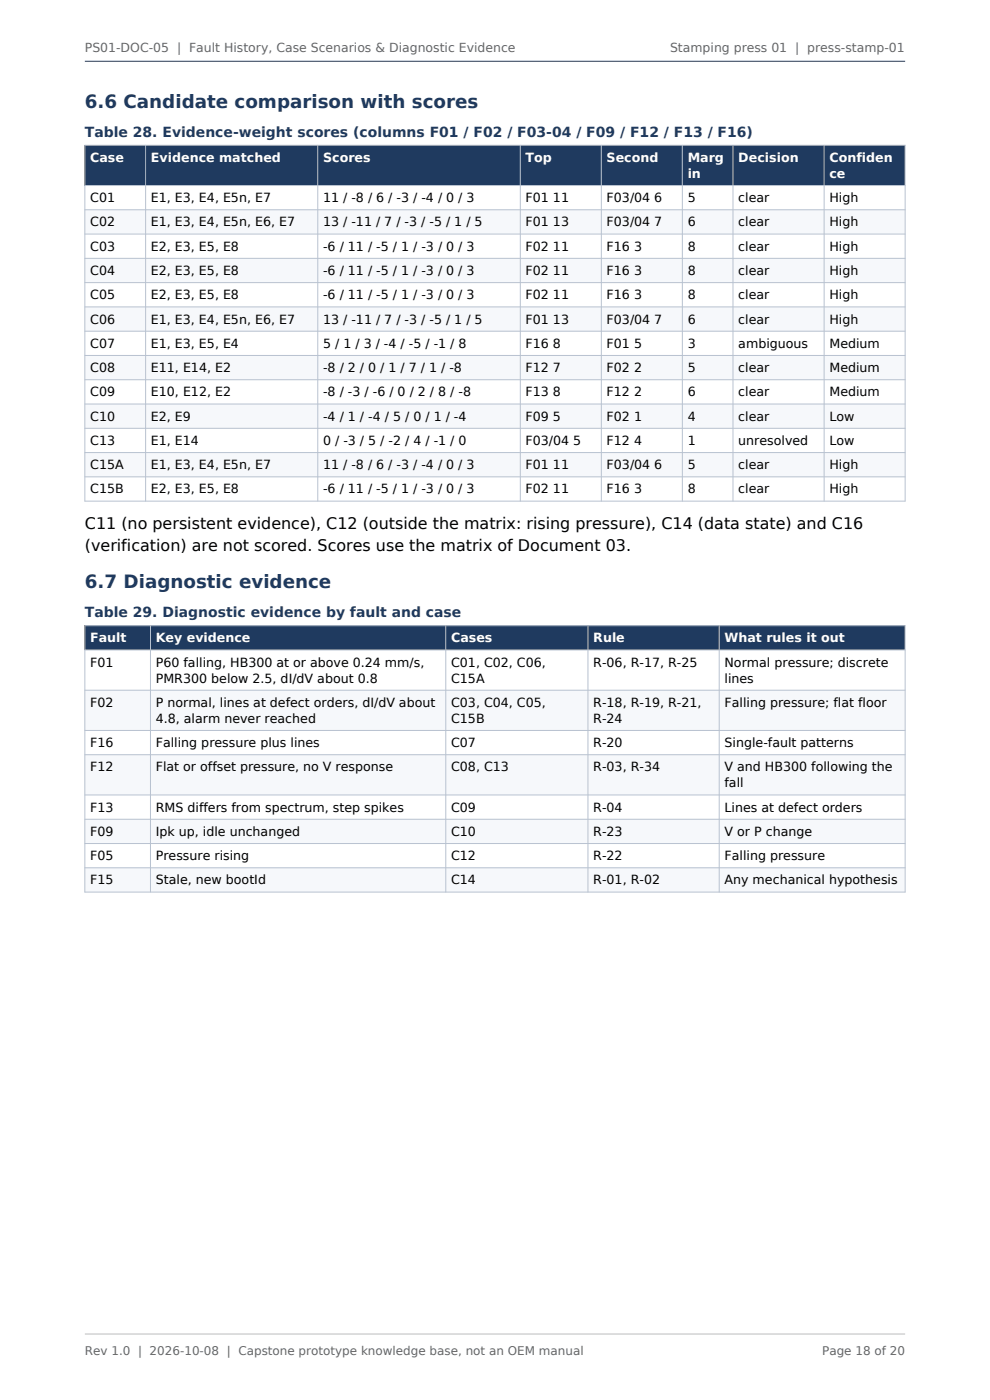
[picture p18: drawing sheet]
<svg xmlns="http://www.w3.org/2000/svg" width="210mm" height="297mm" viewBox="0 0 210 297" stroke-linecap="round" stroke-linejoin="round" font-family="sans-serif">
<defs><g id="words">
<g font-size="3.9" fill="#1f3a5f">
<text x="18" y="22.9">6.6 Candidate comparison with scores</text>
<text x="18" y="124.8">6.7 Diagnostic evidence</text>
</g>
<g font-size="3.4">
<text x="18" y="112.2">C11 (no persistent evidence), C12 (outside the matrix: rising pressure), C14 (data state) and C16</text>
<text x="18" y="116.8">(verification) are not scored. Scores use the matrix of Document 03.</text>
</g>
<g font-size="3" fill="#1f3a5f">
<text x="18" y="29">Table 28. Evidence-weight scores (columns F01 / F02 / F03-04 / F09 / F12 / F13 / F16)</text>
<text x="18" y="130.9">Table 29. Diagnostic evidence by fault and case</text>
</g>
<g font-size="2.7" fill="#fff">
<text x="19.1" y="34.3">Case</text>
<text x="32" y="34.3">Evidence matched</text>
<text x="68.5" y="34.3">Scores</text>
<text x="111.5" y="34.3">Top</text>
<text x="128.7" y="34.3">Second</text>
<text x="145.9" y="34.3">Marg</text>
<text x="156.6" y="34.3">Decision</text>
<text x="175.9" y="34.3">Confiden</text>
<text x="145.9" y="37.7">in</text>
<text x="175.9" y="37.7">ce</text>
<text x="19.1" y="136.3">Fault</text>
<text x="33" y="136.3">Key evidence</text>
<text x="95.7" y="136.3">Cases</text>
<text x="125.8" y="136.3">Rule</text>
<text x="153.7" y="136.3">What rules it out</text>
</g>
<g font-size="2.7">
<text x="19.1" y="42.9">C01</text>
<text x="32" y="42.9">E1, E3, E4, E5n, E7</text>
<text x="68.5" y="42.9">11 / -8 / 6 / -3 / -4 / 0 / 3</text>
<text x="111.5" y="42.9">F01 11</text>
<text x="128.7" y="42.9">F03/04 6</text>
<text x="145.9" y="42.9">5</text>
<text x="156.6" y="42.9">clear</text>
<text x="175.9" y="42.9">High</text>
<text x="19.1" y="48">C02</text>
<text x="19.1" y="53.2">C03</text>
<text x="32" y="48">E1, E3, E4, E5n, E6, E7</text>
<text x="32" y="53.2">E2, E3, E5, E8</text>
<text x="68.5" y="48">13 / -11 / 7 / -3 / -5 / 1 / 5</text>
<text x="68.5" y="53.2">-6 / 11 / -5 / 1 / -3 / 0 / 3</text>
<text x="111.5" y="48">F01 13</text>
<text x="111.5" y="53.2">F02 11</text>
<text x="128.7" y="48">F03/04 7</text>
<text x="128.7" y="53.2">F16 3</text>
<text x="145.9" y="48">6</text>
<text x="145.9" y="53.2">8</text>
<text x="156.6" y="48">clear</text>
<text x="156.6" y="53.2">clear</text>
<text x="175.9" y="48">High</text>
<text x="175.9" y="53.2">High</text>
<text x="19.1" y="58.3">C04</text>
<text x="32" y="58.3">E2, E3, E5, E8</text>
<text x="68.5" y="58.3">-6 / 11 / -5 / 1 / -3 / 0 / 3</text>
<text x="111.5" y="58.3">F02 11</text>
<text x="128.7" y="58.3">F16 3</text>
<text x="145.9" y="58.3">8</text>
<text x="156.6" y="58.3">clear</text>
<text x="175.9" y="58.3">High</text>
<text x="19.1" y="63.5">C05</text>
<text x="32" y="63.5">E2, E3, E5, E8</text>
<text x="68.5" y="63.5">-6 / 11 / -5 / 1 / -3 / 0 / 3</text>
<text x="111.5" y="63.5">F02 11</text>
<text x="128.7" y="63.5">F16 3</text>
<text x="145.9" y="63.5">8</text>
<text x="156.6" y="63.5">clear</text>
<text x="175.9" y="63.5">High</text>
<text x="19.1" y="68.6">C06</text>
<text x="32" y="68.6">E1, E3, E4, E5n, E6, E7</text>
<text x="68.5" y="68.6">13 / -11 / 7 / -3 / -5 / 1 / 5</text>
<text x="111.5" y="68.6">F01 13</text>
<text x="128.7" y="68.6">F03/04 7</text>
<text x="145.9" y="68.6">6</text>
<text x="156.6" y="68.6">clear</text>
<text x="175.9" y="68.6">High</text>
<text x="19.1" y="73.8">C07</text>
<text x="32" y="73.8">E1, E3, E5, E4</text>
<text x="68.5" y="73.8">5 / 1 / 3 / -4 / -5 / -1 / 8</text>
<text x="111.5" y="73.8">F16 8</text>
<text x="128.7" y="73.8">F01 5</text>
<text x="145.9" y="73.8">3</text>
<text x="156.6" y="73.8">ambiguous</text>
<text x="175.9" y="73.8">Medium</text>
<text x="19.1" y="78.9">C08</text>
<text x="32" y="78.9">E11, E14, E2</text>
<text x="68.5" y="78.9">-8 / 2 / 0 / 1 / 7 / 1 / -8</text>
<text x="111.5" y="78.9">F12 7</text>
<text x="128.7" y="78.9">F02 2</text>
<text x="145.9" y="78.9">5</text>
<text x="156.6" y="78.9">clear</text>
<text x="175.9" y="78.9">Medium</text>
<text x="19.1" y="84.1">C09</text>
<text x="19.1" y="89.2">C10</text>
<text x="32" y="84.1">E10, E12, E2</text>
<text x="32" y="89.2">E2, E9</text>
<text x="68.5" y="84.1">-8 / -3 / -6 / 0 / 2 / 8 / -8</text>
<text x="68.5" y="89.2">-4 / 1 / -4 / 5 / 0 / 1 / -4</text>
<text x="111.5" y="84.1">F13 8</text>
<text x="111.5" y="89.2">F09 5</text>
<text x="128.7" y="84.1">F12 2</text>
<text x="128.7" y="89.2">F02 1</text>
<text x="145.9" y="84.1">6</text>
<text x="145.9" y="89.2">4</text>
<text x="156.6" y="84.1">clear</text>
<text x="156.6" y="89.2">clear</text>
<text x="175.9" y="84.1">Medium</text>
<text x="175.9" y="89.2">Low</text>
<text x="19.1" y="94.4">C13</text>
<text x="32" y="94.4">E1, E14</text>
<text x="68.5" y="94.4">0 / -3 / 5 / -2 / 4 / -1 / 0</text>
<text x="111.5" y="94.4">F03/04 5</text>
<text x="128.7" y="94.4">F12 4</text>
<text x="145.9" y="94.4">1</text>
<text x="156.6" y="94.4">unresolved</text>
<text x="175.9" y="94.4">Low</text>
<text x="19.1" y="99.5">C15A</text>
<text x="32" y="99.5">E1, E3, E4, E5n, E7</text>
<text x="68.5" y="99.5">11 / -8 / 6 / -3 / -4 / 0 / 3</text>
<text x="111.5" y="99.5">F01 11</text>
<text x="128.7" y="99.5">F03/04 6</text>
<text x="145.9" y="99.5">5</text>
<text x="156.6" y="99.5">clear</text>
<text x="175.9" y="99.5">High</text>
<text x="19.1" y="104.7">C15B</text>
<text x="32" y="104.7">E2, E3, E5, E8</text>
<text x="68.5" y="104.7">-6 / 11 / -5 / 1 / -3 / 0 / 3</text>
<text x="111.5" y="104.7">F02 11</text>
<text x="128.7" y="104.7">F16 3</text>
<text x="145.9" y="104.7">8</text>
<text x="156.6" y="104.7">clear</text>
<text x="175.9" y="104.7">High</text>
<text x="19.1" y="141.4">F01</text>
<text x="33" y="141.4">P60 falling, HB300 at or above 0.24 mm/s,</text>
<text x="95.7" y="141.4">C01, C02, C06,</text>
<text x="125.8" y="141.4">R-06, R-17, R-25</text>
<text x="153.7" y="141.4">Normal pressure; discrete</text>
<text x="19.1" y="150">F02</text>
<text x="33" y="144.8">PMR300 below 2.5, dI/dV about 0.8</text>
<text x="33" y="150">P normal, lines at defect orders, dI/dV about</text>
<text x="95.7" y="144.8">C15A</text>
<text x="95.7" y="150">C03, C04, C05,</text>
<text x="125.8" y="150">R-18, R-19, R-21,</text>
<text x="153.7" y="144.8">lines</text>
<text x="153.7" y="150">Falling pressure; flat floor</text>
<text x="33" y="153.3">4.8, alarm never reached</text>
<text x="95.7" y="153.3">C15B</text>
<text x="125.8" y="153.3">R-24</text>
<text x="19.1" y="158.5">F16</text>
<text x="33" y="158.5">Falling pressure plus lines</text>
<text x="95.7" y="158.5">C07</text>
<text x="125.8" y="158.5">R-20</text>
<text x="153.7" y="158.5">Single-fault patterns</text>
<text x="19.1" y="163.6">F12</text>
<text x="33" y="163.6">Flat or offset pressure, no V response</text>
<text x="95.7" y="163.6">C08, C13</text>
<text x="125.8" y="163.6">R-03, R-34</text>
<text x="153.7" y="163.6">V and HB300 following the</text>
<text x="153.7" y="167">fall</text>
<text x="19.1" y="172.2">F13</text>
<text x="33" y="172.2">RMS differs from spectrum, step spikes</text>
<text x="95.7" y="172.2">C09</text>
<text x="125.8" y="172.2">R-04</text>
<text x="153.7" y="172.2">Lines at defect orders</text>
<text x="19.1" y="177.3">F09</text>
<text x="33" y="177.3">Ipk up, idle unchanged</text>
<text x="95.7" y="177.3">C10</text>
<text x="125.8" y="177.3">R-23</text>
<text x="153.7" y="177.3">V or P change</text>
<text x="19.1" y="182.5">F05</text>
<text x="33" y="182.5">Pressure rising</text>
<text x="95.7" y="182.5">C12</text>
<text x="125.8" y="182.5">R-22</text>
<text x="153.7" y="182.5">Falling pressure</text>
<text x="19.1" y="187.6">F15</text>
<text x="33" y="187.6">Stale, new bootId</text>
<text x="95.7" y="187.6">C14</text>
<text x="125.8" y="187.6">R-01, R-02</text>
<text x="153.7" y="187.6">Any mechanical hypothesis</text>
</g>
<g font-size="2.6" fill="#666">
<text x="18" y="11">PS01-DOC-05 | Fault History, Case Scenarios &amp; Diagnostic Evidence</text>
<text x="142.1" y="11">Stamping press 01 | press-stamp-01</text>
</g>
<g font-size="2.5" fill="#666">
<text x="18" y="287.5">Rev 1.0 | 2026-10-08 | Capstone prototype knowledge base, not an OEM manual</text>
<text x="174.4" y="287.5">Page 18 of 20</text>
</g>
</g></defs>
<path d="M18 30.8h174v8.6h-174z" fill-rule="evenodd" fill="#1f3a5f"/>
<g fill="#f6f8fb">
<path d="M18 44.5h174v5.2h-174z" fill-rule="evenodd"/>
<path d="M18 54.8h174v5.2h-174z" fill-rule="evenodd"/>
<path d="M18 65.1h174v5.2h-174z" fill-rule="evenodd"/>
<path d="M18 75.4h174v5.2h-174z" fill-rule="evenodd"/>
<path d="M18 85.7h174v5.2h-174z" fill-rule="evenodd"/>
<path d="M18 96h174v5.2h-174z" fill-rule="evenodd"/>
</g>
<g fill="none" stroke="#b8c2d0" stroke-width=".21">
<path d="M18 30.8h174v75.5h-174zM18 39.4h174M30.9 30.8v75.5M67.4 30.8v75.5M110.4 30.8v75.5M127.6 30.8v75.5M144.7 30.8v75.5M155.5 30.8v75.5M174.8 30.8v75.5M18 44.5h174M18 49.7h174M18 54.8h174"/>
<path d="M18 60h174M18 65.1h174M18 70.3h174M18 75.4h174M18 80.6h174M18 85.7h174M18 90.9h174M18 96h174M18 101.2h174"/>
</g>
<path d="M18 132.7h174v5.2h-174z" fill-rule="evenodd" fill="#1f3a5f"/>
<g fill="#f6f8fb">
<path d="M18 146.4h174v8.6h-174z" fill-rule="evenodd"/>
<path d="M18 160.1h174v8.5h-174z" fill-rule="evenodd"/>
<path d="M18 173.8h174v5.1h-174z" fill-rule="evenodd"/>
<path d="M18 184.1h174v5.2h-174z" fill-rule="evenodd"/>
</g>
<g fill="none" stroke="#b8c2d0" stroke-width=".21">
<path d="M18 132.7h174v56.6h-174zM18 137.9h174M31.9 132.7v56.6M94.6 132.7v56.6M124.7 132.7v56.6M152.6 132.7v56.6M18 146.4h174M18 155h174M18 160.1h174M18 168.6h174M18 173.8h174M18 178.9h174"/>
<path d="M18 184.1h174"/>
</g>
<path d="M18 13h174" fill="none" stroke="#1f3a5f" stroke-width=".21"/>
<path d="M18 283h174" fill="none" stroke="#bbb" stroke-width=".21"/>
<use href="#words"/>
</svg>
